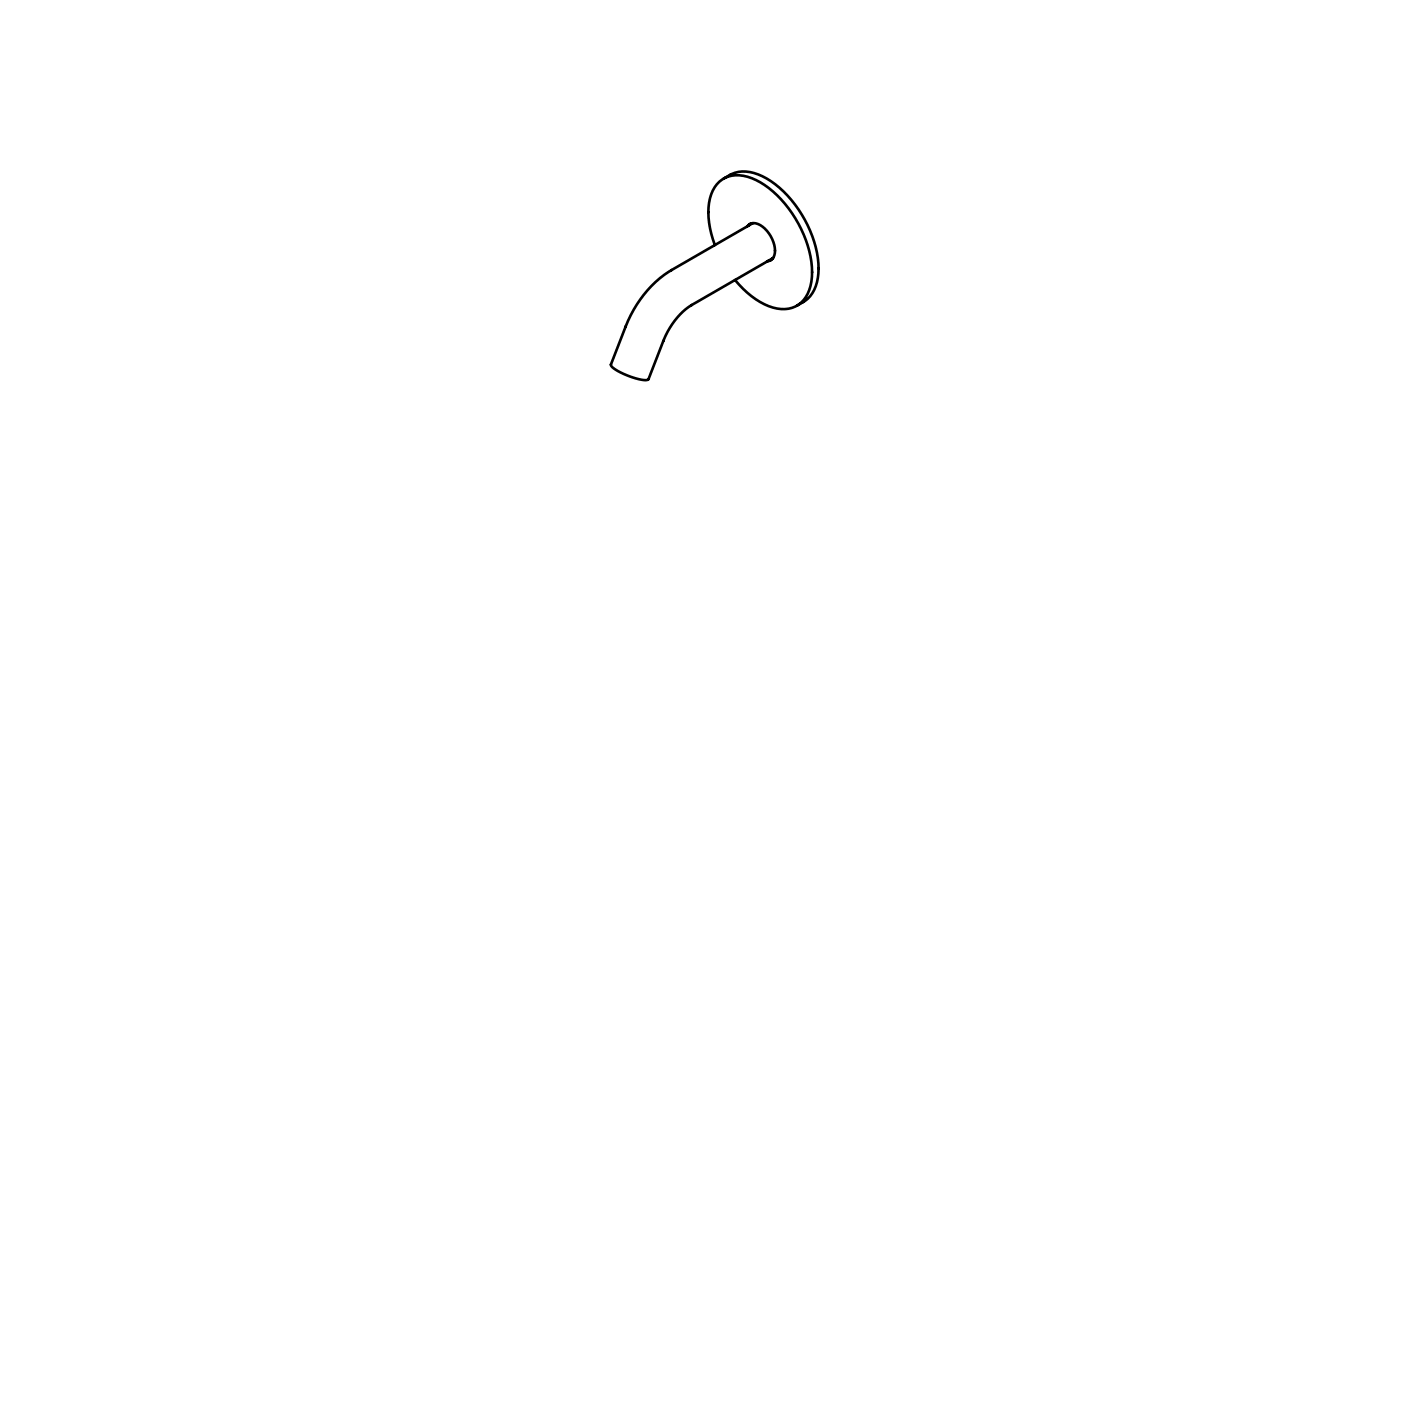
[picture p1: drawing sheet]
<svg xmlns="http://www.w3.org/2000/svg" width="96mm" height="96mm" viewBox="0 0 96 96" stroke-linecap="round" stroke-linejoin="round" font-family="sans-serif">
<path d="M48.7 16.7a4.8 4.8 0 0 1 0-3.9 2.05 2.05 0 0 1 2.8-.5 7.5 7.5 0 0 1 3.8 6.9 1.98 1.98 0 0 1-2.9 1.7 5.8 5.8 0 0 1-2.3-1.8M49.3 12.2a2.59 2.59 0 0 1 3.3 .2 7.6 7.6 0 0 1 3.2 6.5 2.28 2.28 0 0 1-1.5 1.9M50.9 15.4a.74 .74 0 0 1 1.2 .2 1.72 1.72 0 0 1 .5 2.1l-.3 .1M51.1 15.3l-.1 .1M51.3 15.2l-.1 .1M51.3 15.2l-5.5 3.2a7.8 7.8 0 0 0-3.1 3.8l-1.1 2.7a3.1 3.1 0 0 0 2.1 1h.5l1-2.7a5.1 5.1 0 0 1 1.9-2.4l5.6-3.2M52.6 17.7l-.2 .1M52.7 17.6h-.1" fill="none" stroke="#000" stroke-width=".18"/>
</svg>
